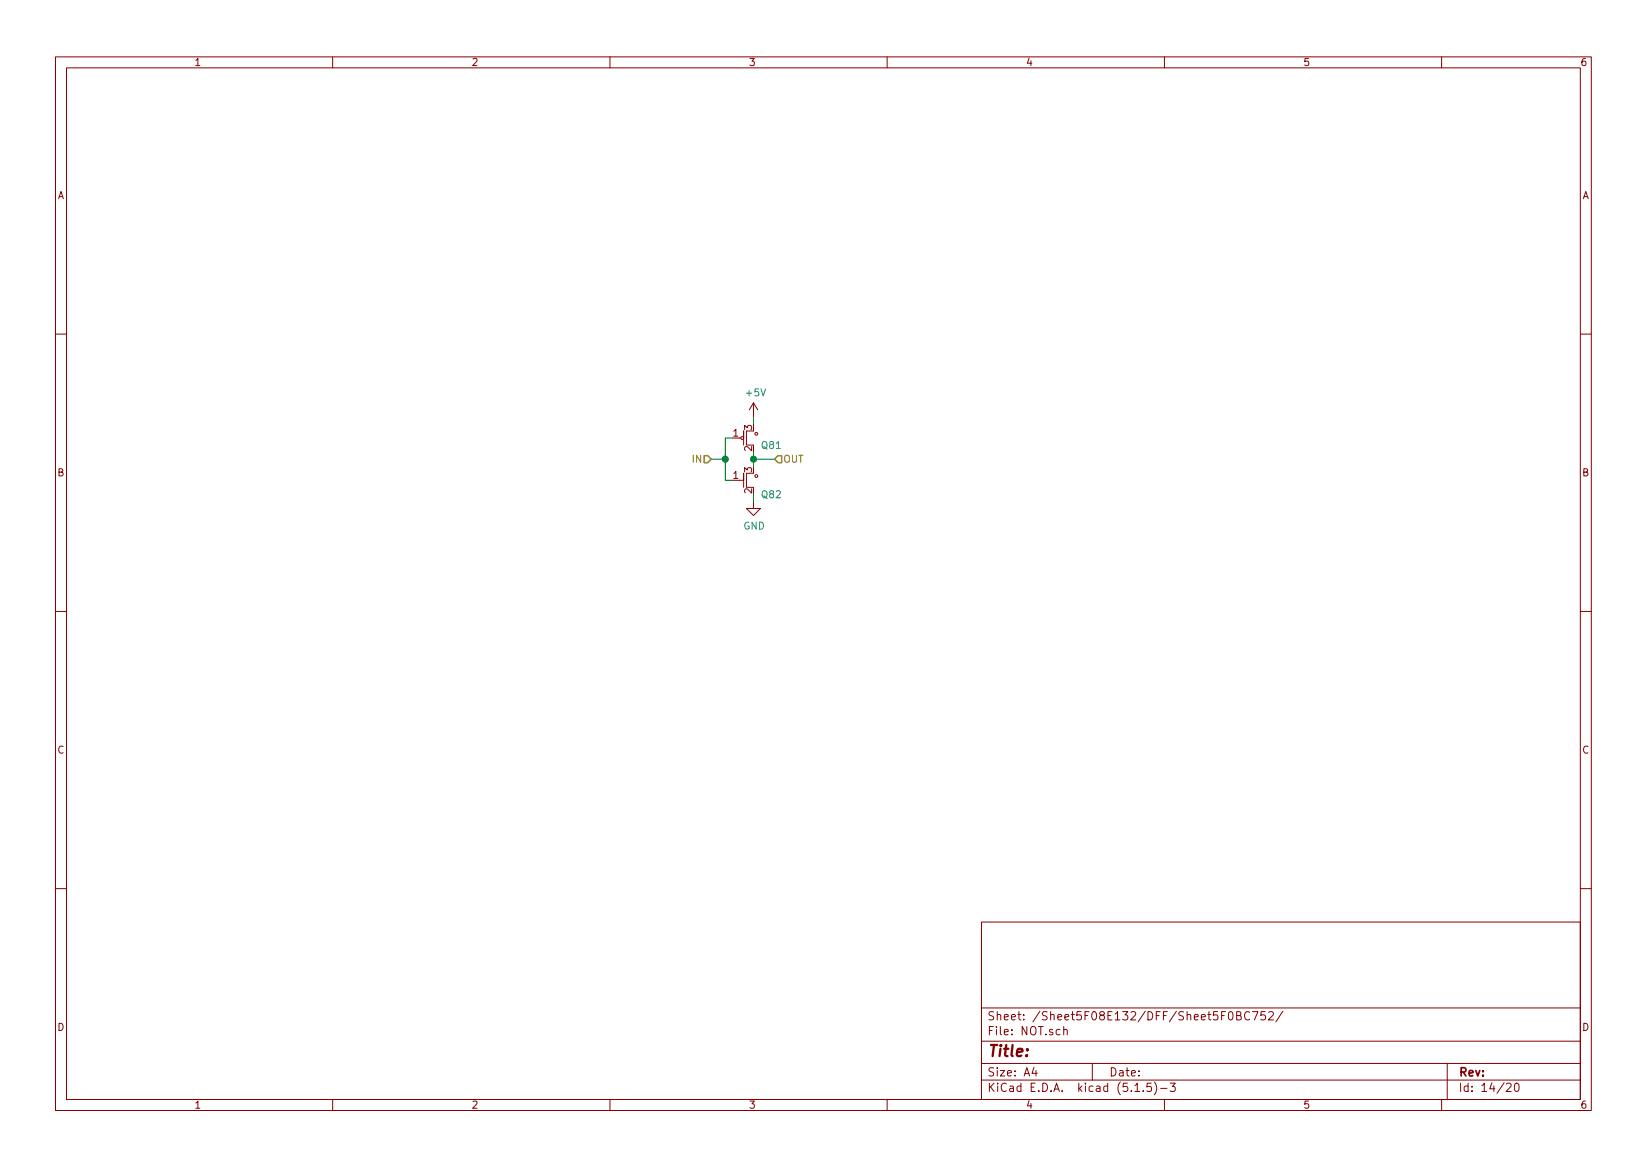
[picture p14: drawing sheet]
EESchema Schematic File Version 4
EELAYER 30 0
EELAYER END
$Descr A4 11693 8268
encoding utf-8
Sheet 18 20
Title ""
Date ""
Rev ""
Comp ""
Comment1 ""
Comment2 ""
Comment3 ""
Comment4 ""
$EndDescr
$Comp
L LogicQ:PM Q?
U 1 1
P 5350 3100
AR Path="/5F0BE939" Ref="Q?"  Part="1" 
AR Path="/5EC45553/5F0BE939" Ref="Q?"  Part="1" 
AR Path="/5ED5CBB1/5F0BE939" Ref="Q?"  Part="1" 
AR Path="/5ED5DFBF/5F0BE939" Ref="Q?"  Part="1" 
AR Path="/5ED71D34/5F0BE939" Ref="Q?"  Part="1" 
AR Path="/5F08E133/5F0B4401/5F0BC753/5F0BE939" Ref="Q81"  Part="1" 
AR Path="/5F08E133/5F0B4401/5F0C0C5C/5F0BE939" Ref="Q83"  Part="1" 
AR Path="/5F08E133/5F0B4401/5F0C1FC4/5F0BE939" Ref="Q85"  Part="1" 
AR Path="/5F08E133/5F0B4401/5F0D1622/5F0BE939" Ref="Q91"  Part="1" 
F 0 "Q91" H 5400 3050 50  0000 L CNN
F 1 "PM" H 5450 3000 50  0001 C CNN
F 2 "LogicQ:SOT-23-P" H 5150 3100 50  0001 C CNN
F 3 "" H 5350 3100 50  0001 C CNN
	1    5350 3100
	1    0    0    -1  
$EndComp
$Comp
L LogicQ:NM Q?
U 1 1
P 5350 3400
AR Path="/5F0BE93F" Ref="Q?"  Part="1" 
AR Path="/5EC45553/5F0BE93F" Ref="Q?"  Part="1" 
AR Path="/5ED5CBB1/5F0BE93F" Ref="Q?"  Part="1" 
AR Path="/5ED5DFBF/5F0BE93F" Ref="Q?"  Part="1" 
AR Path="/5ED71D34/5F0BE93F" Ref="Q?"  Part="1" 
AR Path="/5F08E133/5F0B4401/5F0BC753/5F0BE93F" Ref="Q82"  Part="1" 
AR Path="/5F08E133/5F0B4401/5F0C0C5C/5F0BE93F" Ref="Q84"  Part="1" 
AR Path="/5F08E133/5F0B4401/5F0C1FC4/5F0BE93F" Ref="Q86"  Part="1" 
AR Path="/5F08E133/5F0B4401/5F0D1622/5F0BE93F" Ref="Q92"  Part="1" 
F 0 "Q92" H 5400 3300 50  0000 L CNN
F 1 "NM" H 5450 3300 50  0001 C CNN
F 2 "LogicQ:SOT-23-N" H 5150 3400 50  0001 C CNN
F 3 "" H 5350 3400 50  0001 C CNN
	1    5350 3400
	1    0    0    -1  
$EndComp
Wire Wire Line
	5350 3200 5350 3250
Connection ~ 5350 3250
Wire Wire Line
	5350 3250 5350 3300
Wire Wire Line
	5150 3100 5200 3100
Wire Wire Line
	5150 3100 5150 3250
Wire Wire Line
	5150 3400 5200 3400
Wire Wire Line
	5350 3500 5350 3550
Wire Wire Line
	5350 3000 5350 2950
$Comp
L power:GND #PWR?
U 1 1
P 5350 3550
AR Path="/5F0BE94D" Ref="#PWR?"  Part="1" 
AR Path="/5EC45553/5F0BE94D" Ref="#PWR?"  Part="1" 
AR Path="/5ED5CBB1/5F0BE94D" Ref="#PWR?"  Part="1" 
AR Path="/5ED5DFBF/5F0BE94D" Ref="#PWR?"  Part="1" 
AR Path="/5ED71D34/5F0BE94D" Ref="#PWR?"  Part="1" 
AR Path="/5F08E133/5F0B4401/5F0BC753/5F0BE94D" Ref="#PWR0148"  Part="1" 
AR Path="/5F08E133/5F0B4401/5F0C0C5C/5F0BE94D" Ref="#PWR0150"  Part="1" 
AR Path="/5F08E133/5F0B4401/5F0C1FC4/5F0BE94D" Ref="#PWR0152"  Part="1" 
AR Path="/5F08E133/5F0B4401/5F0D1622/5F0BE94D" Ref="#PWR0156"  Part="1" 
F 0 "#PWR0156" H 5350 3300 50  0001 C CNN
F 1 "GND" H 5355 3377 50  0000 C CNN
F 2 "" H 5350 3550 50  0001 C CNN
F 3 "" H 5350 3550 50  0001 C CNN
	1    5350 3550
	1    0    0    -1  
$EndComp
$Comp
L power:+5V #PWR?
U 1 1
P 5350 2950
AR Path="/5F0BE953" Ref="#PWR?"  Part="1" 
AR Path="/5EC45553/5F0BE953" Ref="#PWR?"  Part="1" 
AR Path="/5ED5CBB1/5F0BE953" Ref="#PWR?"  Part="1" 
AR Path="/5ED5DFBF/5F0BE953" Ref="#PWR?"  Part="1" 
AR Path="/5ED71D34/5F0BE953" Ref="#PWR?"  Part="1" 
AR Path="/5F08E133/5F0B4401/5F0BC753/5F0BE953" Ref="#PWR0149"  Part="1" 
AR Path="/5F08E133/5F0B4401/5F0C0C5C/5F0BE953" Ref="#PWR0151"  Part="1" 
AR Path="/5F08E133/5F0B4401/5F0C1FC4/5F0BE953" Ref="#PWR0153"  Part="1" 
AR Path="/5F08E133/5F0B4401/5F0D1622/5F0BE953" Ref="#PWR0157"  Part="1" 
F 0 "#PWR0157" H 5350 2800 50  0001 C CNN
F 1 "+5V" H 5365 3123 50  0000 C CNN
F 2 "" H 5350 2950 50  0001 C CNN
F 3 "" H 5350 2950 50  0001 C CNN
	1    5350 2950
	1    0    0    -1  
$EndComp
Wire Wire Line
	5150 3250 5050 3250
Connection ~ 5150 3250
Wire Wire Line
	5150 3250 5150 3400
Wire Wire Line
	5350 3250 5500 3250
Text HLabel 5050 3250 0    50   Input ~ 0
IN
Text HLabel 5500 3250 2    50   Input ~ 0
OUT
$EndSCHEMATC
